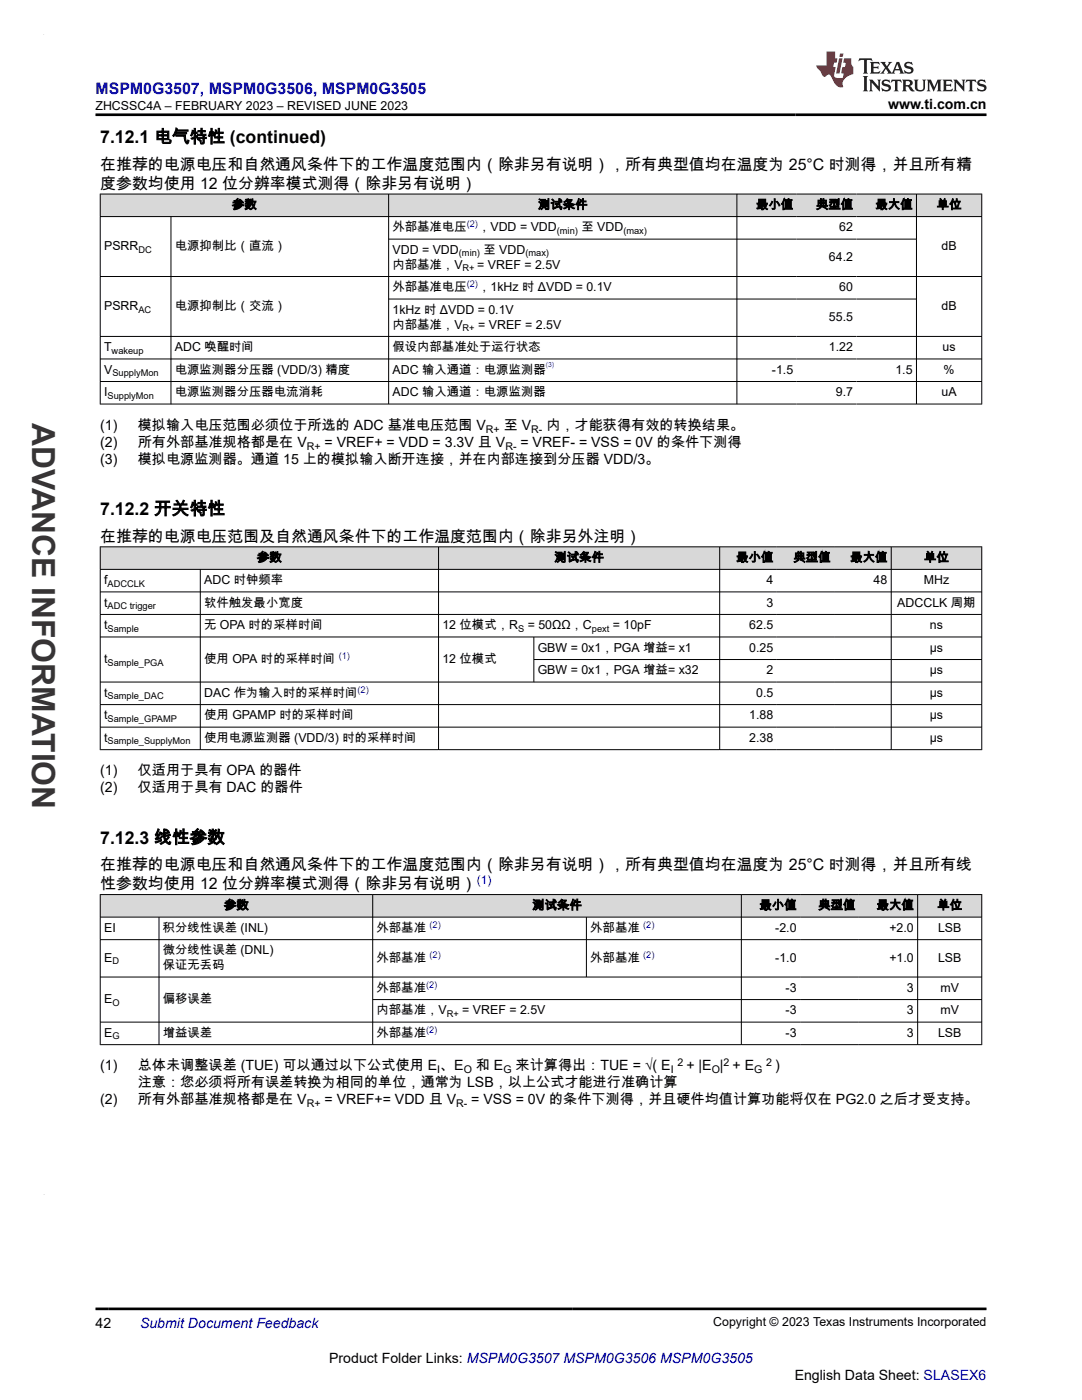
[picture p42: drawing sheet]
<svg xmlns="http://www.w3.org/2000/svg" width="216mm" height="279mm" viewBox="0 0 216 279" stroke-linecap="round" stroke-linejoin="round" font-family="sans-serif">
<defs><g id="words">
<text font-size="6.3" fill="#373435" x="6.4" y="84.5" transform="rotate(90 6.4 84.5)">ADVANCE INFORMATION</text>
<g font-size="3.5">
<text x="20" y="28.5">7.12.1 电气特性 (continued)</text>
<text x="20" y="102.7">7.12.2 开关特性</text>
<text x="20" y="168.3">7.12.3 线性参数</text>
</g>
<text font-size="3.2" fill="#00f" x="19" y="18.7">MSPM0G3507, MSPM0G3506, MSPM0G3505</text>
<g font-size="3.2">
<text x="20" y="33.9">在推荐的电源电压和自然通风条件下的工作温度范围内（除非另有说明），所有典型值均在温度为 25°C 时测得，并且所有精</text>
<text x="20" y="37.7">度参数均使用 12 位分辨率模式测得（除非另有说明）</text>
<text x="20" y="108.1">在推荐的电源电压范围及自然通风条件下的工作温度范围内（除非另外注明）</text>
<text x="20" y="173.7">在推荐的电源电压和自然通风条件下的工作温度范围内（除非另有说明），所有典型值均在温度为 25°C 时测得，并且所有线</text>
<text x="20" y="177.5">性参数均使用 12 位分辨率模式测得（除非另有说明）</text>
</g>
<g font-size="2.8">
<text x="177.2" y="21.8">www.ti.com.cn</text>
<text x="20" y="89.2">(2)</text>
<text x="20" y="85.8">(1)</text>
<text x="27.5" y="85.8">模拟输入电压范围必须位于所选的 ADC 基准电压范围 V</text>
<text x="27.5" y="89.2">所有外部基准规格都是在 V</text>
<text x="64.8" y="89.2">= VREF+ = VDD = 3.3V 且 V</text>
<text x="100.5" y="85.8">至 V</text>
<text x="103.9" y="89.2">= VREF- = VSS = 0V 的条件下测得</text>
<text x="109" y="85.8">内，才能获得有效的转换结果。</text>
<text x="20" y="92.6">(3)</text>
<text x="27.5" y="92.6">模拟电源监测器。通道 15 上的模拟输入断开连接，并在内部连接到分压器 VDD/3。</text>
<text x="20" y="154.8">(1)</text>
<text x="27.5" y="154.8">仅适用于具有 OPA 的器件</text>
<text x="20" y="158.2">(2)</text>
<text x="27.5" y="158.2">仅适用于具有 DAC 的器件</text>
<text x="20" y="213.6">(1)</text>
<text x="27.5" y="213.6">总体未调整误差 (TUE) 可以通过以下公式使用 E 、E</text>
<text x="95" y="213.6">和 E</text>
<text x="102.9" y="213.6">来计算得出：TUE = √( E</text>
<text x="137" y="213.6">+ |E | + E</text>
<text x="154.7" y="213.6">)</text>
<text x="20" y="220.4">(2)</text>
<text x="27.5" y="217">注意：您必须将所有误差转换为相同的单位，通常为 LSB，以上公式才能进行准确计算</text>
<text x="27.5" y="220.4">所有外部基准规格都是在 V</text>
<text x="64.8" y="220.4">= VREF+= VDD 且 V</text>
<text x="94" y="220.4">= VSS = 0V 的条件下测得，并且硬件均值计算功能将仅在 PG2.0 之后才受支持。</text>
<text x="19" y="265">42</text>
<text x="65.7" y="272">Product Folder Links: MSPM0G3507 MSPM0G3506 MSPM0G3505</text>
<text x="158.6" y="275.3">English Data Sheet: SLASEX6</text>
</g>
<text font-size="2.8" fill="#00f" x="27.9" y="265">Submit Document Feedback</text>
<g font-size="2.5">
<text x="19" y="21.9">ZHCSSC4A – FEBRUARY 2023 – REVISED JUNE 2023</text>
<text x="46.3" y="41.7">参数</text>
<text x="107.4" y="41.7">测试条件</text>
<text x="150.9" y="41.7">最小值</text>
<text x="162.8" y="41.7">典型值</text>
<text x="174.7" y="41.7">最大值</text>
<text x="186.9" y="41.7">单位</text>
<text x="78.3" y="46.2">外部基准电压</text>
<text x="95.4" y="46.2">，VDD = VDD</text>
<text x="116" y="46.2">至 VDD</text>
<text x="167.5" y="46.2">62</text>
<text x="20.8" y="49.9">PSRR</text>
<text x="34.9" y="49.9">电源抑制比（直流）</text>
<text x="78.3" y="50.7">VDD = VDD</text>
<text x="78.3" y="53.6">内部基准，V</text>
<text x="95.2" y="53.6">= VREF = 2.5V</text>
<text x="96.5" y="50.7">至 VDD</text>
<text x="165.4" y="52.2">64.2</text>
<text x="187.9" y="49.9">dB</text>
<text x="78.3" y="58.1">外部基准电压</text>
<text x="95.4" y="58.1">，1kHz 时 ΔVDD = 0.1V</text>
<text x="167.5" y="58.1">60</text>
<text x="20.8" y="61.9">PSRR</text>
<text x="34.9" y="61.9">电源抑制比（交流）</text>
<text x="78.3" y="62.6">1kHz 时 ΔVDD = 0.1V</text>
<text x="78.3" y="65.6">内部基准，V</text>
<text x="95.4" y="65.6">= VREF = 2.5V</text>
<text x="165.4" y="64.1">55.5</text>
<text x="187.9" y="61.9">dB</text>
<text x="20.8" y="70.1">T</text>
<text x="34.9" y="70.1">ADC 唤醒时间</text>
<text x="78.3" y="70.1">假设内部基准处于运行状态</text>
<text x="165.4" y="70.1">1.22</text>
<text x="188.1" y="70.1">us</text>
<text x="20.8" y="74.6">V</text>
<text x="34.9" y="74.6">电源监测器分压器 (VDD/3) 精度</text>
<text x="78.3" y="74.6">ADC 输入通道：电源监测器</text>
<text x="154" y="74.6">-1.5</text>
<text x="178.7" y="74.6">1.5</text>
<text x="188.3" y="74.6">%</text>
<text x="20.8" y="79.1">I</text>
<text x="34.9" y="79.1">电源监测器分压器电流消耗</text>
<text x="78.3" y="79.1">ADC 输入通道：电源监测器</text>
<text x="166.8" y="79.1">9.7</text>
<text x="187.9" y="79.1">uA</text>
<text x="51.3" y="112.1">参数</text>
<text x="110.6" y="112.1">测试条件</text>
<text x="146.9" y="112.1">最小值</text>
<text x="158.3" y="112.1">典型值</text>
<text x="169.7" y="112.1">最大值</text>
<text x="184.4" y="112.1">单位</text>
<text x="20.8" y="116.6">f</text>
<text x="40.7" y="116.6">ADC 时钟频率</text>
<text x="152.9" y="116.6">4</text>
<text x="174.3" y="116.6">48</text>
<text x="184.3" y="116.6">MHz</text>
<text x="20.8" y="121.1">t</text>
<text x="20.8" y="125.6">t</text>
<text x="40.7" y="121.1">软件触发最小宽度</text>
<text x="40.7" y="125.6">无 OPA 时的采样时间</text>
<text x="88.3" y="125.6">12 位模式，R</text>
<text x="105.3" y="125.6">= 50ΩΩ，C</text>
<text x="122.3" y="125.6">= 10pF</text>
<text x="149.5" y="125.6">62.5</text>
<text x="152.9" y="121.1">3</text>
<text x="179" y="121.1">ADCCLK 周期</text>
<text x="185.6" y="125.6">ns</text>
<text x="107.3" y="130.1">GBW = 0x1，PGA 增益= x1</text>
<text x="149.5" y="130.1">0.25</text>
<text x="185.5" y="130.1">µs</text>
<text x="20.8" y="132.3">t</text>
<text x="40.7" y="132.3">使用 OPA 时的采样时间</text>
<text x="88.3" y="132.3">12 位模式</text>
<text x="107.3" y="134.6">GBW = 0x1，PGA 增益= x32</text>
<text x="152.9" y="134.6">2</text>
<text x="185.5" y="134.6">µs</text>
<text x="20.8" y="139.1">t</text>
<text x="20.8" y="143.6">t</text>
<text x="40.7" y="139.1">DAC 作为输入时的采样时间</text>
<text x="40.7" y="143.6">使用 GPAMP 时的采样时间</text>
<text x="149.5" y="143.6">1.88</text>
<text x="150.9" y="139.1">0.5</text>
<text x="185.5" y="139.1">µs</text>
<text x="185.5" y="143.6">µs</text>
<text x="20.8" y="148.1">t</text>
<text x="40.7" y="148.1">使用电源监测器 (VDD/3) 时的采样时间</text>
<text x="149.5" y="148.1">2.38</text>
<text x="185.5" y="148.1">µs</text>
<text x="20.8" y="186">EI</text>
<text x="32.5" y="186">积分线性误差 (INL)</text>
<text x="44.7" y="181.5">参数</text>
<text x="75.1" y="186">外部基准</text>
<text x="106.2" y="181.5">测试条件</text>
<text x="117.8" y="186">外部基准</text>
<text x="151.5" y="181.5">最小值</text>
<text x="154.7" y="186">-2.0</text>
<text x="163.3" y="181.5">典型值</text>
<text x="174.9" y="181.5">最大值</text>
<text x="177.5" y="186">+2.0</text>
<text x="187" y="181.5">单位</text>
<text x="187.2" y="186">LSB</text>
<text x="20.8" y="192">E</text>
<text x="32.5" y="190.5">微分线性误差 (DNL)</text>
<text x="75.1" y="192">外部基准</text>
<text x="117.8" y="192">外部基准</text>
<text x="154.7" y="192">-1.0</text>
<text x="177.5" y="192">+1.0</text>
<text x="187.2" y="192">LSB</text>
<text x="32.5" y="193.5">保证无丢码</text>
<text x="75.1" y="197.9">外部基准</text>
<text x="156.8" y="197.9">-3</text>
<text x="181" y="197.9">3</text>
<text x="187.7" y="197.9">mV</text>
<text x="20.8" y="200.2">E</text>
<text x="32.5" y="200.2">偏移误差</text>
<text x="75.1" y="202.4">内部基准，V</text>
<text x="92.2" y="202.4">= VREF = 2.5V</text>
<text x="156.8" y="202.4">-3</text>
<text x="181" y="202.4">3</text>
<text x="187.7" y="202.4">mV</text>
<text x="20.8" y="206.9">E</text>
<text x="32.5" y="206.9">增益误差</text>
<text x="75.1" y="206.9">外部基准</text>
<text x="156.8" y="206.9">-3</text>
<text x="181" y="206.9">3</text>
<text x="187.2" y="206.9">LSB</text>
<text x="142.3" y="264.7">Copyright © 2023 Texas Instruments Incorporated</text>
</g>
<text font-size="2.4" fill="#00f" x="95.1" y="176.4">(1)</text>
<g font-size="2.1">
<text x="61.2" y="89.7">R+</text>
<text x="97" y="86.4">R+</text>
<text x="100.8" y="89.7">R-</text>
<text x="106" y="86.4">R-</text>
<text x="87.2" y="214.2">I</text>
<text x="92.5" y="214.2">O</text>
<text x="100.4" y="214.2">G</text>
<text x="133.8" y="214.2">I</text>
<text x="135.2" y="212.7">2</text>
<text x="142" y="214.2">O</text>
<text x="144.4" y="212.7">2</text>
<text x="150.5" y="214.2">G</text>
<text x="152.9" y="212.7">2</text>
<text x="61.2" y="221">R+</text>
<text x="91" y="221">R-</text>
</g>
<g font-size="1.9" fill="#00f">
<text x="93.1" y="45.4">(2)</text>
<text x="93.1" y="57.3">(2)</text>
<text x="67.6" y="131.5">(1)</text>
<text x="71.3" y="138.3">(2)</text>
<text x="85.7" y="185.2">(2)</text>
<text x="128.3" y="185.2">(2)</text>
<text x="85.7" y="191.1">(2)</text>
<text x="128.3" y="191.1">(2)</text>
<text x="85" y="197.1">(2)</text>
<text x="85" y="206.1">(2)</text>
</g>
<g font-size="1.9">
<text x="111.1" y="46.7">(min)</text>
<text x="124.4" y="46.7">(max)</text>
<text x="27.6" y="50.4">DC</text>
<text x="91.6" y="51.2">(min)</text>
<text x="104.8" y="51.2">(max)</text>
<text x="92.3" y="54.1">R+</text>
<text x="27.6" y="62.4">AC</text>
<text x="22.3" y="70.6">wakeup</text>
<text x="92.3" y="66.1">R+</text>
<text x="22.4" y="75.1">SupplyMon</text>
<text x="21.5" y="79.6">SupplyMon</text>
<text x="21.5" y="117.1">ADCCLK</text>
<text x="21.5" y="121.6">ADC trigger</text>
<text x="21.5" y="126.1">Sample</text>
<text x="103.4" y="126.1">S</text>
<text x="118.1" y="126.1">pext</text>
<text x="21.5" y="132.8">Sample_PGA</text>
<text x="21.5" y="139.6">Sample_DAC</text>
<text x="21.5" y="144.1">Sample_GPAMP</text>
<text x="21.5" y="148.6">Sample_SupplyMon</text>
<text x="22.4" y="192.5">D</text>
<text x="22.4" y="200.7">O</text>
<text x="89.1" y="202.9">R+</text>
<text x="22.4" y="207.4">G</text>
</g>
<text font-size="1.4" fill="#00f" x="108.9" y="73.2">(3)</text>
</g></defs>
<g fill="#d8d8d8">
<path d="M20 38.7h175.9v4.5h-175.9z" fill-rule="evenodd"/>
<path d="M20.1 38.8h57.4v4.4h-57.4z" fill-rule="evenodd"/>
<path d="M77.6 38.8h69.4v4.4h-69.4z" fill-rule="evenodd"/>
<path d="M147.1 38.8h11.9v4.4h-11.9z" fill-rule="evenodd"/>
<path d="M159 38.8h11.9v4.4h-11.9z" fill-rule="evenodd"/>
<path d="M170.9 38.8h11.9v4.4h-11.9z" fill-rule="evenodd"/>
<path d="M182.9 38.8h12.9v4.4h-12.9z" fill-rule="evenodd"/>
</g>
<g fill="none" stroke="#000" stroke-width=".2">
<path d="M19.9 38.7h176.1M20 38.7v42M77.5 38.7v42M147 38.7v42M182.9 38.7v42M195.9 38.7v42M19.9 43.2h176.1M19.9 55.2h176.1M34.1 43.2v37.5M77.5 47.7h105.4M77.5 59.7h105.4M19.9 67.1h176.1"/>
<path d="M19.9 71.6h176.1M19.9 76.1h176.1M19.9 80.6h176.1"/>
</g>
<g fill="#d8d8d8">
<path d="M20 109.1h175.9v4.5h-175.9z" fill-rule="evenodd"/>
<path d="M20.1 109.2h67.3v4.4h-67.3z" fill-rule="evenodd"/>
<path d="M87.6 109.2h55.9v4.4h-55.9z" fill-rule="evenodd"/>
<path d="M143.7 109.2h11.3v4.4h-11.3z" fill-rule="evenodd"/>
<path d="M155 109.2h11.4v4.4h-11.4z" fill-rule="evenodd"/>
<path d="M166.4 109.2h11.4v4.4h-11.4z" fill-rule="evenodd"/>
<path d="M177.9 109.2h17.9v4.4h-17.9z" fill-rule="evenodd"/>
</g>
<g fill="none" stroke="#000" stroke-width=".2">
<path d="M19.9 109.1h176.1M19.9 113.6h176.1M19.9 118.1h176.1M20 109.1v40.6M40 113.6v36.1M87.5 109.1v40.6M143.6 109.1v40.6M177.8 109.1v40.6M195.9 109.1v40.6M19.9 122.6h176.1M19.9 127.1h176.1M19.9 136.1h176.1"/>
<path d="M106.5 127.1v9.1M106.5 131.6h89.5M19.9 140.6h176.1M19.9 145.1h176.1M19.9 149.6h176.1"/>
</g>
<g fill="#d8d8d8">
<path d="M20 178.5h175.9v4.5h-175.9z" fill-rule="evenodd"/>
<path d="M20.1 178.6h54.2v4.4h-54.2z" fill-rule="evenodd"/>
<path d="M74.4 178.6h73.5v4.4h-73.5z" fill-rule="evenodd"/>
<path d="M148 178.6h11.7v4.4h-11.7z" fill-rule="evenodd"/>
<path d="M159.7 178.6h11.7v4.4h-11.7z" fill-rule="evenodd"/>
<path d="M171.4 178.6h11.6v4.4h-11.6z" fill-rule="evenodd"/>
<path d="M183.2 178.6h12.6v4.4h-12.6z" fill-rule="evenodd"/>
</g>
<g fill="none" stroke="#000" stroke-width=".2">
<path d="M19.9 178.5h176.1M20 178.5v30M74.4 178.5v30M147.9 178.5v30M183.1 178.5v30M195.9 178.5v30M19.9 183h176.1M19.9 187.5h176.1M19.9 195h176.1M31.7 183v25.5M74.4 199.5h121.6M117 183v12.1"/>
<path d="M19.9 204h176.1M19.9 208.5h176.1"/>
</g>
<path d="M171.5 11.6l-.2 .6 .5-.2h.6v.1v2.2l-.2 .4h1l-.2-.4v-2.2v-.1h.5l.5 .2-.1-.6zM173.6 12.4l.2 .3v1.6l-.2 .4h1.9l.1-.6a1.08 1.08 0 0 1-1.3 .2v-.7h.6l.4 .2v-.7l-.4 .2h-.6v-.5l.2-.2a1 1 0 0 1 1 .3l-.1-.5zM175.7 12.4l.9 1.1-1 1.2h.9l-.2-.2 .5-.8 .4 .8-.2 .2h1.6l-.2-.2 .2-.5h.9l.1 .5-.1 .2h.9l-.2-.4-.8-1.9h-.5l-.9 2.1-.9-1.1 .9-1h-.8l.2 .2-.4 .6-.4-.6 .2-.2zM179 12.8l.4 1h-.7zM180.7 12.5a.65 .65 0 0 0-.2 .7 .65 .65 0 0 0 .6 .5l.6 .1 .1 .3a.79 .79 0 0 1-.7 .4 .79 .79 0 0 1-.7-.5l.1 .7 .2-.1a.93 .93 0 0 0 1.1 0 .93 .93 0 0 0 .4-.9 1.46 1.46 0 0 0-1.2-.6l-.1-.3a1.09 1.09 0 0 1 1.2 .2l-.2-.6-.1 .1-.5-.2zM172.2 15.2l.2 .4v2.2l-.2 .4h1l-.2-.4v-2.2l.2-.4zM173.4 15.9l.2 .4v1.5l-.2 .4h.8l-.3-.4 .1-1.3 1.6 1.8v-2l.2-.4h-.7l.1 .2 .1 1.1-1.2-1.3zM176.2 16a.65 .65 0 0 0-.2 .8 .65 .65 0 0 0 .6 .4l.6 .2 .1 .2a.79 .79 0 0 1-.7 .4 .79 .79 0 0 1-.7-.5l.1 .7 .2-.1a.93 .93 0 0 0 1.1 .1 .93 .93 0 0 0 .4-1 1.46 1.46 0 0 0-1.2-.5l-.1-.4a1.09 1.09 0 0 1 1.2 .2l-.1-.6-.2 .1-.5-.1zM177.9 15.9l-.1 .6a.63 .63 0 0 1 .8-.3v1.6l-.3 .4h1l-.2-.4v-1.6a.66 .66 0 0 1 .8 .3l-.1-.6zM180 15.9l.2 .4v1.5l-.2 .4h1l-.2-.2-.1-.7h.5l.1 .2a.79 .79 0 0 0 1.2 .6l-1-.9a.61 .61 0 0 0 .6-.6 .61 .61 0 0 0-.5-.7zM180.8 16.2h.1a.47 .47 0 0 1 .5 .1 .47 .47 0 0 1 .1 .5l-.1 .1-.7 .1zM182.3 15.9l.2 .2a2.27 2.27 0 0 0 .4 2 1.04 1.04 0 0 0 1.7-.7v-1.3l.2-.2h-.8l.2 .4v1.1a.6 .6 0 0 1-.6 .6 .6 .6 0 0 1-.6-.6v-1.1l.3-.4zM184.9 15.9l.2 .4v1.5l-.2 .4h.8l-.3-.4v-1.4l.9 1.9 .9-1.9v1.4l-.3 .4h1l-.2-.4v-1.5l.2-.4h-.8l-.7 1.5-.6-1.5zM188.1 15.9l.2 .4v1.5l-.2 .4h1.9l.1-.6a1.09 1.09 0 0 1-1.3 .2v-.7h.6l.4 .2v-.6l-.4 .2h-.6v-.6l.2-.1a1.01 1.01 0 0 1 1 .3l-.1-.6zM190.2 15.9l.3 .4v1.5l-.3 .4h.8l-.2-.4v-1.3l1.6 1.8v-2l.2-.4h-.7l.2 .2v1.1l-1.2-1.3zM192.8 15.9l-.1 .6a.63 .63 0 0 1 .8-.3v1.6l-.3 .4h1l-.2-.4v-1.6a.66 .66 0 0 1 .8 .3l-.1-.6zM195.2 16a.65 .65 0 0 0-.2 .8 .65 .65 0 0 0 .6 .4l.6 .2 .2 .2a.79 .79 0 0 1-.7 .4 .79 .79 0 0 1-.7-.5l.1 .7 .2-.1a.93 .93 0 0 0 1 .1 .93 .93 0 0 0 .5-1 1.46 1.46 0 0 0-1.3-.5v-.4a1.09 1.09 0 0 1 1.2 .2l-.2-.6-.2 .1-.5-.1z" fill="#231f20"/>
<path d="M164.9 10.3v2.7h-2l.1 .4 .8 1a.95 .95 0 0 0 1 .9 .59 .59 0 0 1 .5-.4 .59 .59 0 0 1 .5 .3l.4 .8a1.59 1.59 0 0 0 2.1 1.4 1.61 1.61 0 0 1 1-2.3l1-.3-.1-1.5a1.59 1.59 0 0 1-.3-1.7h-1.5l-.2 .9h.6l-.2 .9h-.5l-.2 .9v.3l.4 .1-.1 .9h-.7a.73 .73 0 0 1-1-.7l.3-1.5h-.5l.1-.9h.5l.2-.9h-.5v-1.3zM167.4 11.6l-.6 3.1h.7l.6-3.1zM167.6 10.7l-.1 .6h.7l.1-.6z" fill="#ed1c24"/>
<path d="M19 22.9h177.8M19 261.2h177.8" fill="none" stroke="#000" stroke-width=".53"/>
<path d="M8.7 6.9h.1" fill="none" stroke="#373435" stroke-width=".2"/>
<use href="#words"/>
</svg>
